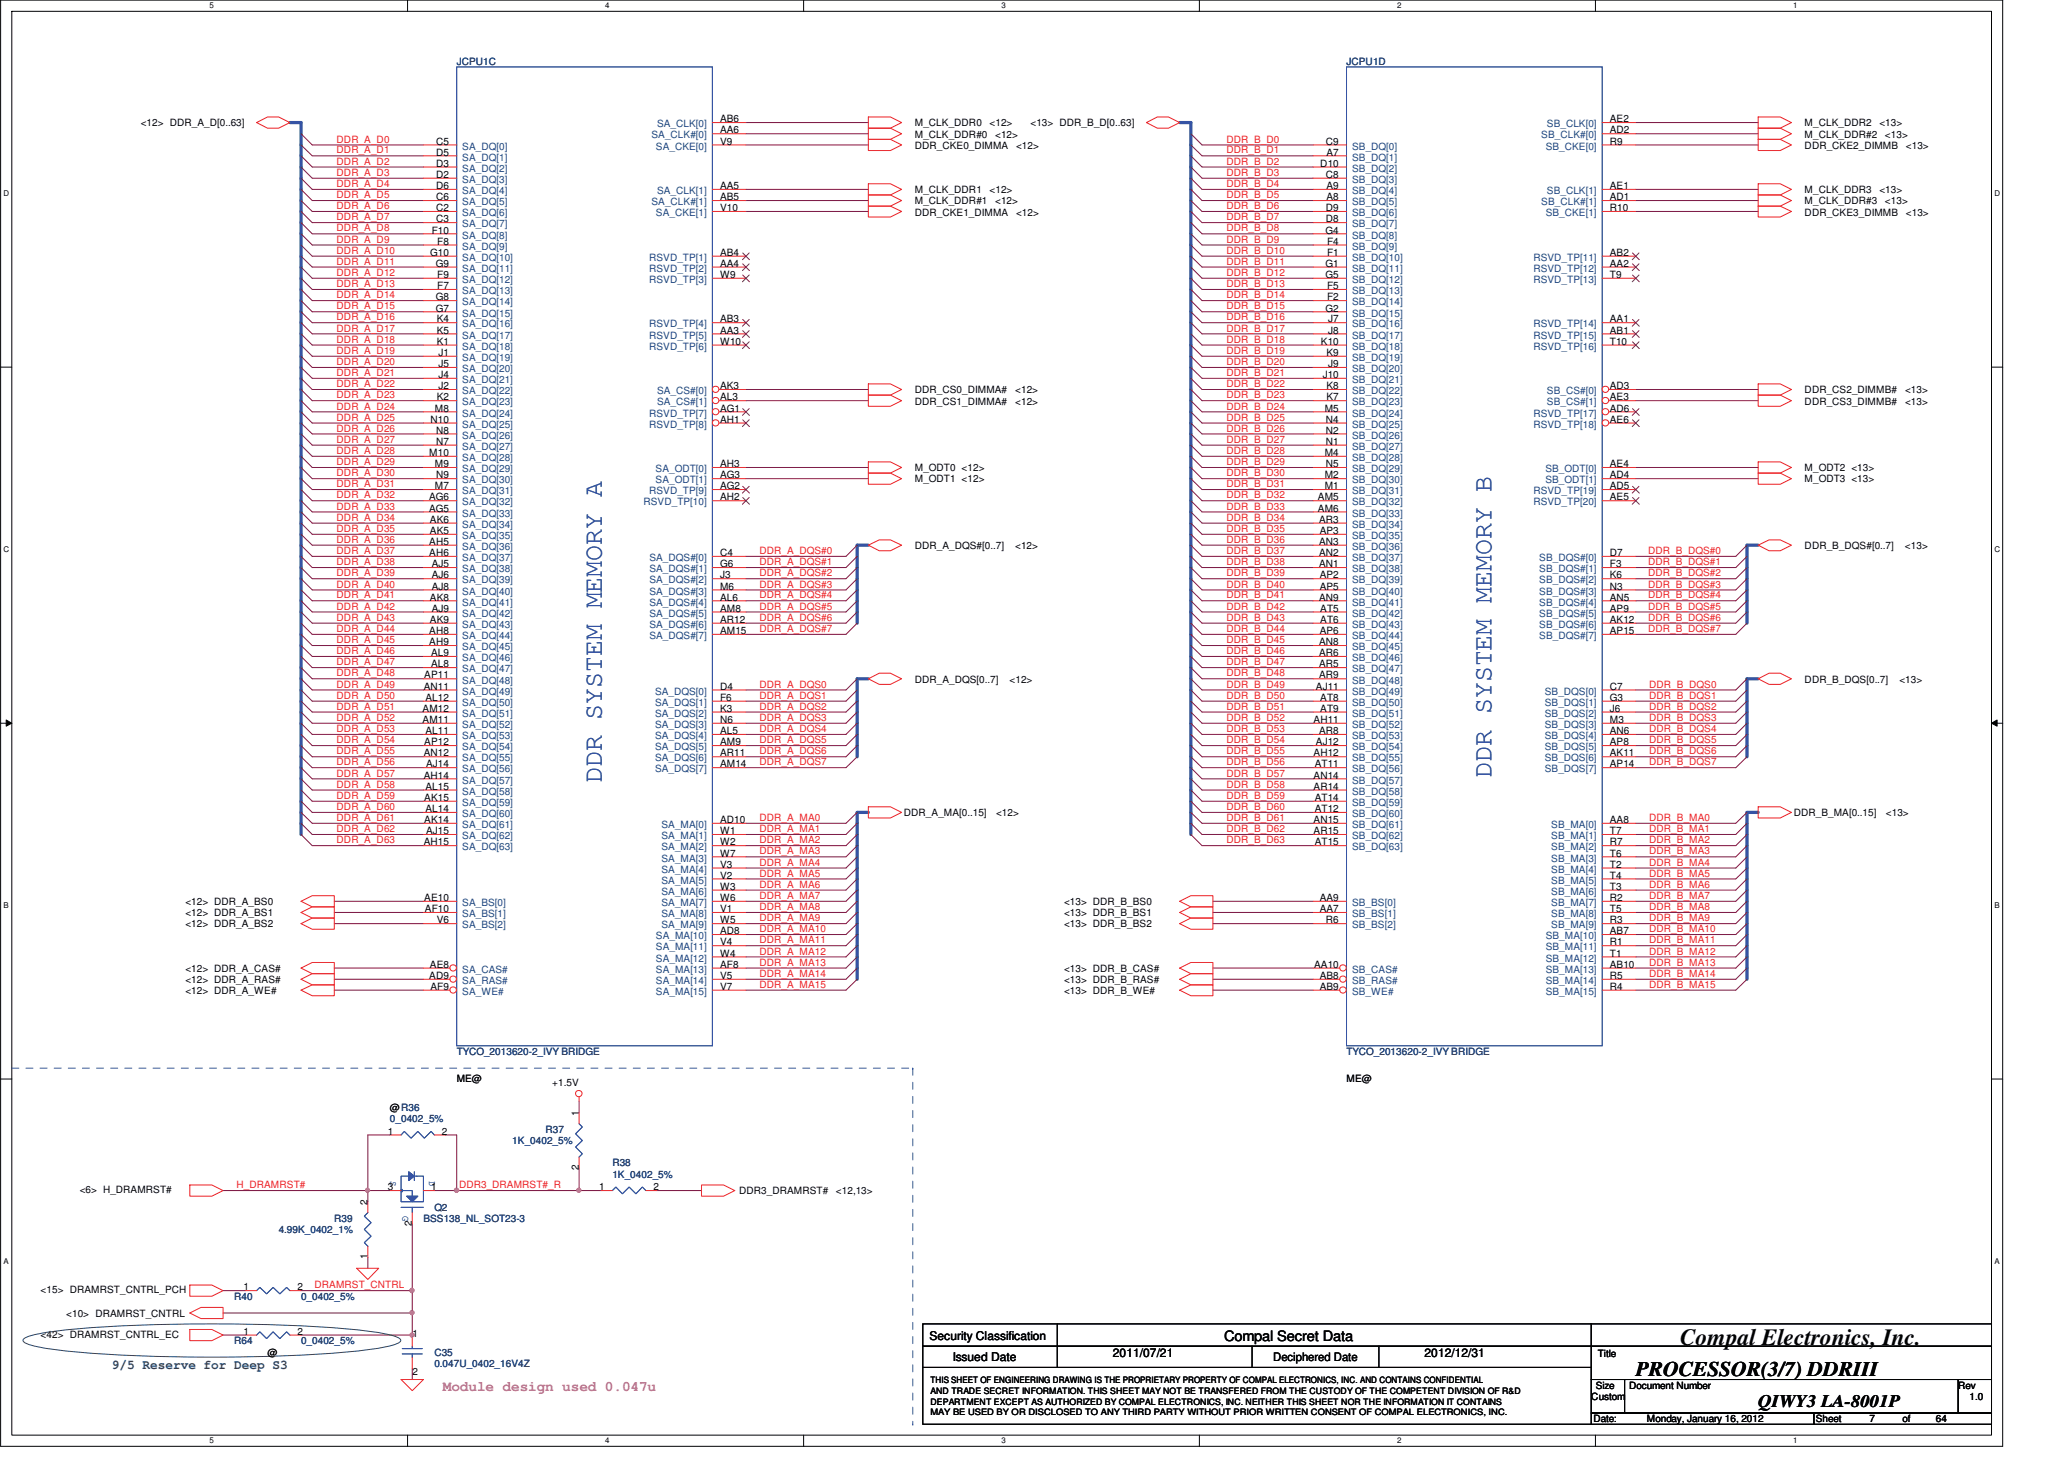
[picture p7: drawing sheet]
<svg xmlns="http://www.w3.org/2000/svg" width="297mm" height="210mm" viewBox="0 0 297 210" stroke-linecap="round" stroke-linejoin="round" font-family="sans-serif">
<defs><g id="words">
<g font-size="3.8" fill="#3553a4">
<text x="86.6" y="112.7" transform="rotate(-90 86.6 112.7)">DDR SYSTEM MEMORY A</text>
<text x="214.6" y="111.8" transform="rotate(-90 214.6 111.8)">DDR SYSTEM MEMORY B</text>
</g>
<text font-size="3.3" fill="#010202" x="241.7" y="193.5">Compal Electronics, Inc.</text>
<text font-size="3" fill="#010202" x="235.3" y="197.9">PROCESSOR(3/7) DDRIII</text>
<text font-size="2.5" fill="#010202" x="252.9" y="202.3">QIWY3 LA-8001P</text>
<text font-size="2.1" fill="#010202" x="176.1" y="192.8">Compal Secret Data</text>
<text font-size="2.1" fill="#ba54a0" x="63.7" y="200.1">Module design used 0.047u</text>
<text font-size="1.9" fill="#058040" x="16.1" y="196.8">9/5 Reserve for Deep S3</text>
<g font-size="1.7" fill="#010202">
<text x="133.7" y="192.7">Security Classification</text>
<text x="137.1" y="195.7">Issued Date</text>
<text x="160.1" y="195.2">2011/07/21</text>
<text x="183.1" y="195.8">Deciphered Date</text>
<text x="204.9" y="195.2">2012/12/31</text>
</g>
<g font-size="1.4" fill="#282972">
<text x="65.7" y="9.4">JCPU1C</text>
<text x="193.7" y="9.4">JCPU1D</text>
<text x="65.7" y="151.8">TYCO_2013620-2_IVY BRIDGE</text>
<text x="193.7" y="151.8">TYCO_2013620-2_IVY BRIDGE</text>
<text x="56.1" y="161.4">0_0402_5%</text>
<text x="73.7" y="164.6">1K_0402_5%</text>
<text x="78.5" y="163">R37</text>
<text x="88.1" y="167.8">R38</text>
<text x="88.1" y="169.4">1K_0402_5%</text>
<text x="40.1" y="177.4">4.99K_0402_1%</text>
<text x="48.1" y="175.8">R39</text>
<text x="60.9" y="175.8">BSS138_NL_SOT23-3</text>
<text x="62.5" y="174.2">Q2</text>
<text x="33.7" y="187">R40</text>
<text x="43.3" y="187">0_0402_5%</text>
<text x="33.7" y="193.4">R64</text>
<text x="43.3" y="193.4">0_0402_5%</text>
<text x="62.5" y="195">C35</text>
<text x="62.5" y="196.6">0.047U_0402_16V4Z</text>
</g>
<g font-size="1.4" fill="#010202">
<text x="103.6" y="17.6">AB6</text>
<text x="231.6" y="17.6">AE2</text>
<text x="20.2" y="18.2">&lt;12&gt; DDR_A_D[0..63]</text>
<text x="62.7" y="20.8">C5</text>
<text x="62.7" y="22.4">D5</text>
<text x="62.7" y="24">D3</text>
<text x="103.6" y="19.2">AA6</text>
<text x="103.6" y="20.8">V9</text>
<text x="131.6" y="18.2">M_CLK_DDR0</text>
<text x="131.6" y="19.8">M_CLK_DDR#0</text>
<text x="131.6" y="21.4">DDR_CKE0_DIMMA</text>
<text x="142.3" y="18.2">&lt;12&gt;</text>
<text x="143.1" y="19.8">&lt;12&gt;</text>
<text x="146.2" y="21.4">&lt;12&gt;</text>
<text x="148.2" y="18.2">&lt;13&gt; DDR_B_D[0..63]</text>
<text x="189.9" y="24">D10</text>
<text x="190.7" y="20.8">C9</text>
<text x="190.8" y="22.4">A7</text>
<text x="231.6" y="20.8">R9</text>
<text x="231.6" y="19.2">AD2</text>
<text x="259.6" y="18.2">M_CLK_DDR2</text>
<text x="259.6" y="19.8">M_CLK_DDR#2</text>
<text x="259.6" y="21.4">DDR_CKE2_DIMMB</text>
<text x="270.3" y="18.2">&lt;13&gt;</text>
<text x="271.1" y="19.8">&lt;13&gt;</text>
<text x="274.1" y="21.4">&lt;13&gt;</text>
<text x="62.7" y="25.6">D2</text>
<text x="62.7" y="27.2">D6</text>
<text x="62.7" y="28.8">C6</text>
<text x="103.6" y="27.2">AA5</text>
<text x="103.6" y="28.8">AB5</text>
<text x="131.6" y="27.8">M_CLK_DDR1</text>
<text x="131.6" y="29.4">M_CLK_DDR#1</text>
<text x="142.3" y="27.8">&lt;12&gt;</text>
<text x="143.1" y="29.4">&lt;12&gt;</text>
<text x="190.7" y="25.6">C8</text>
<text x="190.8" y="27.2">A9</text>
<text x="190.8" y="28.8">A8</text>
<text x="231.6" y="27.2">AE1</text>
<text x="231.6" y="28.8">AD1</text>
<text x="259.6" y="27.8">M_CLK_DDR3</text>
<text x="259.6" y="29.4">M_CLK_DDR#3</text>
<text x="270.3" y="27.8">&lt;13&gt;</text>
<text x="271.1" y="29.4">&lt;13&gt;</text>
<text x="62.1" y="33.6">F10</text>
<text x="62.7" y="30.4">C2</text>
<text x="62.7" y="32">C3</text>
<text x="62.9" y="35.2">F8</text>
<text x="103.6" y="30.4">V10</text>
<text x="131.6" y="31">DDR_CKE1_DIMMA</text>
<text x="146.2" y="31">&lt;12&gt;</text>
<text x="190.7" y="33.6">G4</text>
<text x="190.7" y="30.4">D9</text>
<text x="190.7" y="32">D8</text>
<text x="190.9" y="35.2">F4</text>
<text x="231.6" y="30.4">R10</text>
<text x="259.6" y="31">DDR_CKE3_DIMMB</text>
<text x="274.1" y="31">&lt;13&gt;</text>
<text x="61.9" y="36.8">G10</text>
<text x="62.7" y="38.4">G9</text>
<text x="62.9" y="40">F9</text>
<text x="62.9" y="41.6">F7</text>
<text x="103.6" y="36.8">AB4</text>
<text x="103.6" y="38.4">AA4</text>
<text x="103.6" y="40">W9</text>
<text x="190.7" y="38.4">G1</text>
<text x="190.7" y="40">G5</text>
<text x="190.9" y="36.8">F1</text>
<text x="190.9" y="41.6">F5</text>
<text x="231.6" y="36.8">AB2</text>
<text x="231.6" y="38.4">AA2</text>
<text x="231.6" y="40">T9</text>
<text x="62.7" y="43.2">G8</text>
<text x="62.7" y="44.8">G7</text>
<text x="62.8" y="46.4">K4</text>
<text x="62.8" y="48">K5</text>
<text x="103.6" y="46.4">AB3</text>
<text x="103.6" y="48">AA3</text>
<text x="190.7" y="44.8">G2</text>
<text x="190.9" y="43.2">F2</text>
<text x="191.1" y="46.4">J7</text>
<text x="191.1" y="48">J8</text>
<text x="231.6" y="46.4">AA1</text>
<text x="231.6" y="48">AB1</text>
<text x="62.8" y="49.6">K1</text>
<text x="63.1" y="51.2">J1</text>
<text x="63.1" y="52.8">J5</text>
<text x="103.6" y="49.6">W10</text>
<text x="190" y="49.6">K10</text>
<text x="190.8" y="51.2">K9</text>
<text x="191.1" y="52.8">J9</text>
<text x="231.6" y="49.6">T10</text>
<text x="62.6" y="59.2">M8</text>
<text x="62.8" y="57.6">K2</text>
<text x="63.1" y="54.4">J4</text>
<text x="63.1" y="56">J2</text>
<text x="103.6" y="56">AK3</text>
<text x="103.6" y="57.6">AL3</text>
<text x="103.6" y="59.2">AG1</text>
<text x="131.6" y="56.6">DDR_CS0_DIMMA#</text>
<text x="131.6" y="58.2">DDR_CS1_DIMMA#</text>
<text x="146" y="56.6">&lt;12&gt;</text>
<text x="146" y="58.2">&lt;12&gt;</text>
<text x="190.3" y="54.4">J10</text>
<text x="190.6" y="59.2">M5</text>
<text x="190.8" y="56">K8</text>
<text x="190.8" y="57.6">K7</text>
<text x="231.6" y="56">AD3</text>
<text x="231.6" y="57.6">AE3</text>
<text x="231.6" y="59.2">AD6</text>
<text x="259.6" y="58.2">DDR_CS3_DIMMB#</text>
<text x="259.6" y="56.6">DDR_CS2_DIMMB#</text>
<text x="274" y="58.2">&lt;13&gt;</text>
<text x="274" y="56.6">&lt;13&gt;</text>
<text x="61.8" y="65.6">M10</text>
<text x="61.9" y="60.8">N10</text>
<text x="62.7" y="62.4">N8</text>
<text x="62.7" y="64">N7</text>
<text x="103.6" y="60.8">AH1</text>
<text x="190.6" y="65.6">M4</text>
<text x="190.7" y="60.8">N4</text>
<text x="190.7" y="62.4">N2</text>
<text x="190.7" y="64">N1</text>
<text x="231.6" y="60.8">AE6</text>
<text x="61.7" y="72">AG6</text>
<text x="62.6" y="67.2">M9</text>
<text x="62.6" y="70.4">M7</text>
<text x="62.7" y="68.8">N9</text>
<text x="103.6" y="70.4">AG2</text>
<text x="103.6" y="67.2">AH3</text>
<text x="103.6" y="68.8">AG3</text>
<text x="103.6" y="72">AH2</text>
<text x="131.6" y="67.8">M_ODT0 &lt;12&gt;</text>
<text x="131.6" y="69.4">M_ODT1 &lt;12&gt;</text>
<text x="189.6" y="72">AM5</text>
<text x="190.6" y="68.8">M2</text>
<text x="190.6" y="70.4">M1</text>
<text x="190.7" y="67.2">N5</text>
<text x="231.6" y="67.2">AE4</text>
<text x="231.6" y="68.8">AD4</text>
<text x="231.6" y="70.4">AD5</text>
<text x="231.6" y="72">AE5</text>
<text x="259.6" y="69.4">M_ODT3 &lt;13&gt;</text>
<text x="259.6" y="67.8">M_ODT2 &lt;13&gt;</text>
<text x="61.7" y="73.6">AG5</text>
<text x="61.8" y="75.2">AK6</text>
<text x="61.8" y="76.8">AK5</text>
<text x="189.6" y="73.6">AM6</text>
<text x="189.8" y="75.2">AR3</text>
<text x="189.8" y="76.8">AP3</text>
<text x="61.8" y="78.4">AH5</text>
<text x="61.8" y="80">AH6</text>
<text x="62.1" y="81.6">AJ5</text>
<text x="62.1" y="83.2">AJ6</text>
<text x="103.6" y="80">C4</text>
<text x="103.6" y="81.6">G6</text>
<text x="103.6" y="83.2">J3</text>
<text x="131.6" y="79">DDR_A_DQS#[0..7]</text>
<text x="146" y="79">&lt;12&gt;</text>
<text x="189.8" y="78.4">AN3</text>
<text x="189.8" y="80">AN2</text>
<text x="189.8" y="81.6">AN1</text>
<text x="189.8" y="83.2">AP2</text>
<text x="231.6" y="80">D7</text>
<text x="231.6" y="81.6">F3</text>
<text x="231.6" y="83.2">K6</text>
<text x="259.6" y="79">DDR_B_DQS#[0..7]</text>
<text x="274" y="79">&lt;13&gt;</text>
<text x="61.8" y="86.4">AK8</text>
<text x="61.8" y="89.6">AK9</text>
<text x="62.1" y="84.8">AJ8</text>
<text x="62.1" y="88">AJ9</text>
<text x="103.6" y="84.8">M6</text>
<text x="103.6" y="86.4">AL6</text>
<text x="103.6" y="88">AM8</text>
<text x="103.6" y="89.6">AR12</text>
<text x="189.8" y="86.4">AN9</text>
<text x="189.8" y="84.8">AP5</text>
<text x="189.9" y="88">AT5</text>
<text x="189.9" y="89.6">AT6</text>
<text x="231.6" y="86.4">AN5</text>
<text x="231.6" y="88">AP9</text>
<text x="231.6" y="89.6">AK12</text>
<text x="231.6" y="84.8">N3</text>
<text x="61.8" y="91.2">AH8</text>
<text x="61.8" y="92.8">AH9</text>
<text x="62" y="94.4">AL9</text>
<text x="62" y="96">AL8</text>
<text x="103.6" y="91.2">AM15</text>
<text x="189.8" y="92.8">AN8</text>
<text x="189.8" y="94.4">AR6</text>
<text x="189.8" y="96">AR5</text>
<text x="189.8" y="91.2">AP6</text>
<text x="231.6" y="91.2">AP15</text>
<text x="61" y="99.2">AN11</text>
<text x="61" y="97.6">AP11</text>
<text x="61.2" y="100.8">AL12</text>
<text x="103.6" y="99.2">D4</text>
<text x="103.6" y="100.8">F6</text>
<text x="131.6" y="98.2">DDR_A_DQS[0..7]</text>
<text x="145.2" y="98.2">&lt;12&gt;</text>
<text x="189.3" y="99.2">AJ11</text>
<text x="189.8" y="97.6">AR9</text>
<text x="189.9" y="100.8">AT8</text>
<text x="231.6" y="99.2">C7</text>
<text x="231.6" y="100.8">G3</text>
<text x="259.6" y="98.2">DDR_B_DQS[0..7]</text>
<text x="273.2" y="98.2">&lt;13&gt;</text>
<text x="60.8" y="102.4">AM12</text>
<text x="60.8" y="104">AM11</text>
<text x="61" y="107.2">AP12</text>
<text x="61.2" y="105.6">AL11</text>
<text x="103.6" y="102.4">K3</text>
<text x="103.6" y="104">N6</text>
<text x="103.6" y="105.6">AL5</text>
<text x="103.6" y="107.2">AM9</text>
<text x="188.9" y="104">AH11</text>
<text x="189.3" y="107.2">AJ12</text>
<text x="189.8" y="105.6">AR8</text>
<text x="189.9" y="102.4">AT9</text>
<text x="231.6" y="105.6">AN6</text>
<text x="231.6" y="107.2">AP8</text>
<text x="231.6" y="102.4">J6</text>
<text x="231.6" y="104">M3</text>
<text x="61" y="108.8">AN12</text>
<text x="61" y="112">AH14</text>
<text x="61.2" y="113.6">AL15</text>
<text x="61.3" y="110.4">AJ14</text>
<text x="103.6" y="108.8">AR11</text>
<text x="103.6" y="110.4">AM14</text>
<text x="188.9" y="108.8">AH12</text>
<text x="188.9" y="112">AN14</text>
<text x="188.9" y="113.6">AR14</text>
<text x="189.1" y="110.4">AT11</text>
<text x="231.6" y="108.8">AK11</text>
<text x="231.6" y="110.4">AP14</text>
<text x="61" y="115.2">AK15</text>
<text x="61" y="118.4">AK14</text>
<text x="61.2" y="116.8">AL14</text>
<text x="61.3" y="120">AJ15</text>
<text x="103.6" y="118.4">AD10</text>
<text x="103.6" y="120">W1</text>
<text x="130" y="117.4">DDR_A_MA[0..15]</text>
<text x="143.3" y="117.4">&lt;12&gt;</text>
<text x="188.9" y="118.4">AN15</text>
<text x="188.9" y="120">AR15</text>
<text x="189.1" y="115.2">AT14</text>
<text x="189.1" y="116.8">AT12</text>
<text x="231.6" y="118.4">AA8</text>
<text x="231.6" y="120">T7</text>
<text x="258" y="117.4">DDR_B_MA[0..15]</text>
<text x="271.3" y="117.4">&lt;13&gt;</text>
<text x="61" y="121.6">AH15</text>
<text x="103.6" y="121.6">W2</text>
<text x="103.6" y="123.2">W7</text>
<text x="103.6" y="124.8">V3</text>
<text x="189.1" y="121.6">AT15</text>
<text x="231.6" y="121.6">R7</text>
<text x="231.6" y="123.2">T6</text>
<text x="231.6" y="124.8">T2</text>
<text x="26.7" y="130.2">&lt;12&gt; DDR_A_BS0</text>
<text x="26.7" y="131.8">&lt;12&gt; DDR_A_BS1</text>
<text x="61" y="129.6">AE10</text>
<text x="61.1" y="131.2">AF10</text>
<text x="103.6" y="126.4">V2</text>
<text x="103.6" y="128">W3</text>
<text x="103.6" y="129.6">W6</text>
<text x="103.6" y="131.2">V1</text>
<text x="153.1" y="130.2">&lt;13&gt; DDR_B_BS0</text>
<text x="153.1" y="131.8">&lt;13&gt; DDR_B_BS1</text>
<text x="189.8" y="129.6">AA9</text>
<text x="189.8" y="131.2">AA7</text>
<text x="231.6" y="126.4">T4</text>
<text x="231.6" y="128">T3</text>
<text x="231.6" y="129.6">R2</text>
<text x="231.6" y="131.2">T5</text>
<text x="26.7" y="133.4">&lt;12&gt; DDR_A_BS2</text>
<text x="62.8" y="132.8">V6</text>
<text x="103.6" y="132.8">W5</text>
<text x="103.6" y="134.4">AD8</text>
<text x="103.6" y="136">V4</text>
<text x="103.6" y="137.6">W4</text>
<text x="153.1" y="133.4">&lt;13&gt; DDR_B_BS2</text>
<text x="190.7" y="132.8">R6</text>
<text x="231.6" y="134.4">AB7</text>
<text x="231.6" y="136">R1</text>
<text x="231.6" y="137.6">T1</text>
<text x="231.6" y="132.8">R3</text>
<text x="26.7" y="143">&lt;12&gt; DDR_A_WE#</text>
<text x="26.7" y="141.4">&lt;12&gt; DDR_A_RAS#</text>
<text x="26.7" y="139.8">&lt;12&gt; DDR_A_CAS#</text>
<text x="61.8" y="140.8">AD9</text>
<text x="61.8" y="139.2">AE8</text>
<text x="61.9" y="142.4">AF9</text>
<text x="103.6" y="139.2">AF8</text>
<text x="103.6" y="140.8">V5</text>
<text x="103.6" y="142.4">V7</text>
<text x="153.1" y="143">&lt;13&gt; DDR_B_WE#</text>
<text x="153.1" y="141.4">&lt;13&gt; DDR_B_RAS#</text>
<text x="153.1" y="139.8">&lt;13&gt; DDR_B_CAS#</text>
<text x="189" y="139.2">AA10</text>
<text x="189.8" y="140.8">AB8</text>
<text x="189.8" y="142.4">AB9</text>
<text x="231.6" y="139.2">AB10</text>
<text x="231.6" y="140.8">R5</text>
<text x="231.6" y="142.4">R4</text>
<text x="65.7" y="155.6">ME@</text>
<text x="193.7" y="155.6">ME@</text>
<text x="56.1" y="159.8">@R36</text>
<text x="79.4" y="156.2">+1.5V</text>
<text x="83.3" y="160.5" transform="rotate(-90 83.3 160.5)">1</text>
<text x="55.8" y="163.2">1</text>
<text x="63.6" y="163.2">2</text>
<text x="11.5" y="171.6">&lt;6&gt; H_DRAMRST#</text>
<text x="52.9" y="173.3" transform="rotate(-90 52.9 173.3)">2</text>
<text x="55.8" y="171.2">3</text>
<text x="62" y="171.2">1</text>
<text x="83.3" y="168.3" transform="rotate(-90 83.3 168.3)">2</text>
<text x="86.2" y="171.2">1</text>
<text x="94" y="171.2">2</text>
<text x="106.3" y="171.8">DDR3_DRAMRST#</text>
<text x="120.2" y="171.8">&lt;12,13&gt;</text>
<text x="59.3" y="176.3" transform="rotate(-90 59.3 176.3)">2</text>
<text x="35" y="185.6">1</text>
<text x="42.8" y="185.6">2</text>
<text x="52.9" y="181.1" transform="rotate(-90 52.9 181.1)">1</text>
<text x="5.8" y="186">&lt;15&gt; DRAMRST_CNTRL_PCH</text>
<text x="9.5" y="189.4">&lt;10&gt; DRAMRST_CNTRL</text>
<text x="35" y="192">1</text>
<text x="42.8" y="192">2</text>
<text x="5.8" y="192.4">&lt;42&gt; DRAMRST_CNTRL_EC</text>
<text x="38.5" y="195">@</text>
<text x="59.3" y="192.2">1</text>
<text x="59.3" y="197.7">2</text>
<text x="229.8" y="195.1">Title</text>
<text x="228.9" y="201.4">Custom</text>
<text x="229.5" y="199.8">Size</text>
<text x="234.3" y="199.8">Document Number</text>
<text x="281.7" y="199.8">Rev</text>
<text x="283.3" y="201.4">1.0</text>
<text x="229.2" y="204.6">Date:</text>
<text x="236.9" y="204.6">Monday, January 16, 2012</text>
<text x="261.2" y="204.6">Sheet</text>
<text x="268.9" y="204.6">7</text>
<text x="273.7" y="204.6">of</text>
<text x="278.5" y="204.6">64</text>
</g>
<g font-size="1.4" fill="#ed2024">
<text x="48.4" y="23.7">DDR_A_D2</text>
<text x="48.4" y="22.1">DDR_A_D1</text>
<text x="48.4" y="20.5">DDR_A_D0</text>
<text x="176.4" y="20.5">DDR_B_D0</text>
<text x="176.4" y="23.7">DDR_B_D2</text>
<text x="176.4" y="22.1">DDR_B_D1</text>
<text x="48.4" y="25.3">DDR_A_D3</text>
<text x="48.4" y="26.9">DDR_A_D4</text>
<text x="48.4" y="28.5">DDR_A_D5</text>
<text x="176.4" y="26.9">DDR_B_D4</text>
<text x="176.4" y="25.3">DDR_B_D3</text>
<text x="176.4" y="28.5">DDR_B_D5</text>
<text x="48.4" y="33.3">DDR_A_D8</text>
<text x="48.4" y="31.7">DDR_A_D7</text>
<text x="48.4" y="30.1">DDR_A_D6</text>
<text x="48.4" y="34.9">DDR_A_D9</text>
<text x="176.4" y="31.7">DDR_B_D7</text>
<text x="176.4" y="33.3">DDR_B_D8</text>
<text x="176.4" y="34.9">DDR_B_D9</text>
<text x="176.4" y="30.1">DDR_B_D6</text>
<text x="48.4" y="41.3">DDR_A_D13</text>
<text x="48.4" y="39.7">DDR_A_D12</text>
<text x="48.4" y="36.5">DDR_A_D10</text>
<text x="48.4" y="38.1">DDR_A_D11</text>
<text x="176.4" y="41.3">DDR_B_D13</text>
<text x="176.4" y="36.5">DDR_B_D10</text>
<text x="176.4" y="38.1">DDR_B_D11</text>
<text x="176.4" y="39.7">DDR_B_D12</text>
<text x="48.4" y="42.9">DDR_A_D14</text>
<text x="48.4" y="44.5">DDR_A_D15</text>
<text x="48.4" y="46.1">DDR_A_D16</text>
<text x="48.4" y="47.7">DDR_A_D17</text>
<text x="176.4" y="42.9">DDR_B_D14</text>
<text x="176.4" y="44.5">DDR_B_D15</text>
<text x="176.4" y="47.7">DDR_B_D17</text>
<text x="176.4" y="46.1">DDR_B_D16</text>
<text x="48.4" y="50.9">DDR_A_D19</text>
<text x="48.4" y="52.5">DDR_A_D20</text>
<text x="48.4" y="49.3">DDR_A_D18</text>
<text x="176.4" y="50.9">DDR_B_D19</text>
<text x="176.4" y="49.3">DDR_B_D18</text>
<text x="176.4" y="52.5">DDR_B_D20</text>
<text x="48.4" y="58.9">DDR_A_D24</text>
<text x="48.4" y="54.1">DDR_A_D21</text>
<text x="48.4" y="55.7">DDR_A_D22</text>
<text x="48.4" y="57.3">DDR_A_D23</text>
<text x="176.4" y="58.9">DDR_B_D24</text>
<text x="176.4" y="54.1">DDR_B_D21</text>
<text x="176.4" y="57.3">DDR_B_D23</text>
<text x="176.4" y="55.7">DDR_B_D22</text>
<text x="48.4" y="60.5">DDR_A_D25</text>
<text x="48.4" y="62.1">DDR_A_D26</text>
<text x="48.4" y="63.7">DDR_A_D27</text>
<text x="48.4" y="65.3">DDR_A_D28</text>
<text x="176.4" y="62.1">DDR_B_D26</text>
<text x="176.4" y="63.7">DDR_B_D27</text>
<text x="176.4" y="60.5">DDR_B_D25</text>
<text x="176.4" y="65.3">DDR_B_D28</text>
<text x="48.4" y="71.7">DDR_A_D32</text>
<text x="48.4" y="70.1">DDR_A_D31</text>
<text x="48.4" y="68.5">DDR_A_D30</text>
<text x="48.4" y="66.9">DDR_A_D29</text>
<text x="176.4" y="66.9">DDR_B_D29</text>
<text x="176.4" y="68.5">DDR_B_D30</text>
<text x="176.4" y="70.1">DDR_B_D31</text>
<text x="176.4" y="71.7">DDR_B_D32</text>
<text x="48.4" y="74.9">DDR_A_D34</text>
<text x="48.4" y="76.5">DDR_A_D35</text>
<text x="48.4" y="73.3">DDR_A_D33</text>
<text x="176.4" y="73.3">DDR_B_D33</text>
<text x="176.4" y="74.9">DDR_B_D34</text>
<text x="176.4" y="76.5">DDR_B_D35</text>
<text x="48.4" y="82.9">DDR_A_D39</text>
<text x="48.4" y="81.3">DDR_A_D38</text>
<text x="48.4" y="78.1">DDR_A_D36</text>
<text x="48.4" y="79.7">DDR_A_D37</text>
<text x="109.2" y="79.7">DDR_A_DQS#0</text>
<text x="109.2" y="82.9">DDR_A_DQS#2</text>
<text x="109.2" y="81.3">DDR_A_DQS#1</text>
<text x="176.4" y="79.7">DDR_B_D37</text>
<text x="176.4" y="78.1">DDR_B_D36</text>
<text x="176.4" y="82.9">DDR_B_D39</text>
<text x="176.4" y="81.3">DDR_B_D38</text>
<text x="237.1" y="81.3">DDR_B_DQS#1</text>
<text x="237.1" y="79.7">DDR_B_DQS#0</text>
<text x="237.1" y="82.9">DDR_B_DQS#2</text>
<text x="48.4" y="87.7">DDR_A_D42</text>
<text x="48.4" y="89.3">DDR_A_D43</text>
<text x="48.4" y="86.1">DDR_A_D41</text>
<text x="48.4" y="84.5">DDR_A_D40</text>
<text x="109.2" y="87.7">DDR_A_DQS#5</text>
<text x="109.2" y="84.5">DDR_A_DQS#3</text>
<text x="109.2" y="86.1">DDR_A_DQS#4</text>
<text x="109.2" y="89.3">DDR_A_DQS#6</text>
<text x="176.4" y="87.7">DDR_B_D42</text>
<text x="176.4" y="89.3">DDR_B_D43</text>
<text x="176.4" y="84.5">DDR_B_D40</text>
<text x="176.4" y="86.1">DDR_B_D41</text>
<text x="237.1" y="87.7">DDR_B_DQS#5</text>
<text x="237.1" y="86.1">DDR_B_DQS#4</text>
<text x="237.1" y="84.5">DDR_B_DQS#3</text>
<text x="237.1" y="89.3">DDR_B_DQS#6</text>
<text x="48.4" y="95.7">DDR_A_D47</text>
<text x="48.4" y="94.1">DDR_A_D46</text>
<text x="48.4" y="90.9">DDR_A_D44</text>
<text x="48.4" y="92.5">DDR_A_D45</text>
<text x="109.2" y="90.9">DDR_A_DQS#7</text>
<text x="176.4" y="90.9">DDR_B_D44</text>
<text x="176.4" y="94.1">DDR_B_D46</text>
<text x="176.4" y="95.7">DDR_B_D47</text>
<text x="176.4" y="92.5">DDR_B_D45</text>
<text x="237.1" y="90.9">DDR_B_DQS#7</text>
<text x="48.4" y="97.3">DDR_A_D48</text>
<text x="48.4" y="100.5">DDR_A_D50</text>
<text x="48.4" y="98.9">DDR_A_D49</text>
<text x="109.2" y="98.9">DDR_A_DQS0</text>
<text x="109.2" y="100.5">DDR_A_DQS1</text>
<text x="176.4" y="98.9">DDR_B_D49</text>
<text x="176.4" y="97.3">DDR_B_D48</text>
<text x="176.4" y="100.5">DDR_B_D50</text>
<text x="237.2" y="98.9">DDR_B_DQS0</text>
<text x="237.2" y="100.5">DDR_B_DQS1</text>
<text x="48.4" y="106.9">DDR_A_D54</text>
<text x="48.4" y="102.1">DDR_A_D51</text>
<text x="48.4" y="103.7">DDR_A_D52</text>
<text x="48.4" y="105.3">DDR_A_D53</text>
<text x="109.2" y="102.1">DDR_A_DQS2</text>
<text x="109.2" y="106.9">DDR_A_DQS5</text>
<text x="109.2" y="105.3">DDR_A_DQS4</text>
<text x="109.2" y="103.7">DDR_A_DQS3</text>
<text x="176.4" y="105.3">DDR_B_D53</text>
<text x="176.4" y="103.7">DDR_B_D52</text>
<text x="176.4" y="102.1">DDR_B_D51</text>
<text x="176.4" y="106.9">DDR_B_D54</text>
<text x="237.2" y="106.9">DDR_B_DQS5</text>
<text x="237.2" y="105.3">DDR_B_DQS4</text>
<text x="237.2" y="103.7">DDR_B_DQS3</text>
<text x="237.2" y="102.1">DDR_B_DQS2</text>
<text x="48.4" y="113.3">DDR_A_D58</text>
<text x="48.4" y="111.7">DDR_A_D57</text>
<text x="48.4" y="110.1">DDR_A_D56</text>
<text x="48.4" y="108.5">DDR_A_D55</text>
<text x="109.2" y="108.5">DDR_A_DQS6</text>
<text x="109.2" y="110.1">DDR_A_DQS7</text>
<text x="176.4" y="108.5">DDR_B_D55</text>
<text x="176.4" y="111.7">DDR_B_D57</text>
<text x="176.4" y="110.1">DDR_B_D56</text>
<text x="176.4" y="113.3">DDR_B_D58</text>
<text x="237.2" y="110.1">DDR_B_DQS7</text>
<text x="237.2" y="108.5">DDR_B_DQS6</text>
<text x="48.4" y="119.7">DDR_A_D62</text>
<text x="48.4" y="114.9">DDR_A_D59</text>
<text x="48.4" y="118.1">DDR_A_D61</text>
<text x="48.4" y="116.5">DDR_A_D60</text>
<text x="109.2" y="118.1">DDR_A_MA0</text>
<text x="109.2" y="119.7">DDR_A_MA1</text>
<text x="176.4" y="114.9">DDR_B_D59</text>
<text x="176.4" y="116.5">DDR_B_D60</text>
<text x="176.4" y="119.7">DDR_B_D62</text>
<text x="176.4" y="118.1">DDR_B_D61</text>
<text x="237.2" y="118.1">DDR_B_MA0</text>
<text x="237.2" y="119.7">DDR_B_MA1</text>
<text x="48.4" y="121.3">DDR_A_D63</text>
<text x="109.2" y="124.5">DDR_A_MA4</text>
<text x="109.2" y="121.3">DDR_A_MA2</text>
<text x="109.2" y="122.9">DDR_A_MA3</text>
<text x="176.4" y="121.3">DDR_B_D63</text>
<text x="237.2" y="121.3">DDR_B_MA2</text>
<text x="237.2" y="124.5">DDR_B_MA4</text>
<text x="237.2" y="122.9">DDR_B_MA3</text>
<text x="109.2" y="126.1">DDR_A_MA5</text>
<text x="109.2" y="129.3">DDR_A_MA7</text>
<text x="109.2" y="127.7">DDR_A_MA6</text>
<text x="109.2" y="130.9">DDR_A_MA8</text>
<text x="237.2" y="129.3">DDR_B_MA7</text>
<text x="237.2" y="126.1">DDR_B_MA5</text>
<text x="237.2" y="127.7">DDR_B_MA6</text>
<text x="237.2" y="130.9">DDR_B_MA8</text>
<text x="109.2" y="132.5">DDR_A_MA9</text>
<text x="109.2" y="137.3">DDR_A_MA12</text>
<text x="109.2" y="135.7">DDR_A_MA11</text>
<text x="109.2" y="134.1">DDR_A_MA10</text>
<text x="237.2" y="132.5">DDR_B_MA9</text>
<text x="237.2" y="135.7">DDR_B_MA11</text>
<text x="237.2" y="134.1">DDR_B_MA10</text>
<text x="237.2" y="137.3">DDR_B_MA12</text>
<text x="109.2" y="142.1">DDR_A_MA15</text>
<text x="109.2" y="140.5">DDR_A_MA14</text>
<text x="109.2" y="138.9">DDR_A_MA13</text>
<text x="237.2" y="142.1">DDR_B_MA15</text>
<text x="237.2" y="138.9">DDR_B_MA13</text>
<text x="237.2" y="140.5">DDR_B_MA14</text>
<text x="34" y="170.9">H_DRAMRST#</text>
<text x="66" y="170.9">DDR3_DRAMRST#_R</text>
<text x="45.2" y="185.3">DRAMRST_CNTRL</text>
</g>
<g font-size="1.4" fill="#1b437d">
<text x="66.5" y="21.5">SA_DQ[0]</text>
<text x="66.5" y="23.1">SA_DQ[1]</text>
<text x="93.7" y="19.9">SA_CLK#[0]</text>
<text x="94.3" y="21.5">SA_CKE[0]</text>
<text x="94.5" y="18.3">SA_CLK[0]</text>
<text x="194.5" y="21.5">SB_DQ[0]</text>
<text x="194.5" y="23.1">SB_DQ[1]</text>
<text x="221.7" y="19.9">SB_CLK#[0]</text>
<text x="222.3" y="21.5">SB_CKE[0]</text>
<text x="222.5" y="18.3">SB_CLK[0]</text>
<text x="66.5" y="24.7">SA_DQ[2]</text>
<text x="66.5" y="26.3">SA_DQ[3]</text>
<text x="66.5" y="27.9">SA_DQ[4]</text>
<text x="66.5" y="29.5">SA_DQ[5]</text>
<text x="93.7" y="29.5">SA_CLK#[1]</text>
<text x="94.5" y="27.9">SA_CLK[1]</text>
<text x="194.5" y="24.7">SB_DQ[2]</text>
<text x="194.5" y="26.3">SB_DQ[3]</text>
<text x="194.5" y="27.9">SB_DQ[4]</text>
<text x="194.5" y="29.5">SB_DQ[5]</text>
<text x="221.7" y="29.5">SB_CLK#[1]</text>
<text x="222.5" y="27.9">SB_CLK[1]</text>
<text x="66.5" y="31.1">SA_DQ[6]</text>
<text x="66.5" y="32.7">SA_DQ[7]</text>
<text x="66.5" y="34.3">SA_DQ[8]</text>
<text x="66.5" y="35.9">SA_DQ[9]</text>
<text x="94.3" y="31.1">SA_CKE[1]</text>
<text x="194.5" y="31.1">SB_DQ[6]</text>
<text x="194.5" y="32.7">SB_DQ[7]</text>
<text x="194.5" y="34.3">SB_DQ[8]</text>
<text x="194.5" y="35.9">SB_DQ[9]</text>
<text x="222.3" y="31.1">SB_CKE[1]</text>
<text x="66.5" y="37.5">SA_DQ[10]</text>
<text x="66.5" y="39.1">SA_DQ[11]</text>
<text x="66.5" y="40.7">SA_DQ[12]</text>
<text x="93.4" y="37.5">RSVD_TP[1]</text>
<text x="93.4" y="39.1">RSVD_TP[2]</text>
<text x="93.4" y="40.7">RSVD_TP[3]</text>
<text x="194.5" y="37.5">SB_DQ[10]</text>
<text x="194.5" y="39.1">SB_DQ[11]</text>
<text x="194.5" y="40.7">SB_DQ[12]</text>
<text x="220.6" y="37.5">RSVD_TP[11]</text>
<text x="220.6" y="39.1">RSVD_TP[12]</text>
<text x="220.6" y="40.7">RSVD_TP[13]</text>
<text x="66.5" y="42.3">SA_DQ[13]</text>
<text x="66.5" y="43.9">SA_DQ[14]</text>
<text x="66.5" y="45.5">SA_DQ[15]</text>
<text x="66.5" y="47.1">SA_DQ[16]</text>
<text x="93.4" y="47.1">RSVD_TP[4]</text>
<text x="194.5" y="42.3">SB_DQ[13]</text>
<text x="194.5" y="43.9">SB_DQ[14]</text>
<text x="194.5" y="45.5">SB_DQ[15]</text>
<text x="194.5" y="47.1">SB_DQ[16]</text>
<text x="220.6" y="47.1">RSVD_TP[14]</text>
<text x="66.5" y="48.7">SA_DQ[17]</text>
<text x="66.5" y="50.3">SA_DQ[18]</text>
<text x="66.5" y="51.9">SA_DQ[19]</text>
<text x="66.5" y="53.5">SA_DQ[20]</text>
<text x="93.4" y="48.7">RSVD_TP[5]</text>
<text x="93.4" y="50.3">RSVD_TP[6]</text>
<text x="194.5" y="48.7">SB_DQ[17]</text>
<text x="194.5" y="50.3">SB_DQ[18]</text>
<text x="194.5" y="51.9">SB_DQ[19]</text>
<text x="194.5" y="53.5">SB_DQ[20]</text>
<text x="220.6" y="48.7">RSVD_TP[15]</text>
<text x="220.6" y="50.3">RSVD_TP[16]</text>
<text x="66.5" y="55.1">SA_DQ[21]</text>
<text x="66.5" y="56.7">SA_DQ[22]</text>
<text x="66.5" y="58.3">SA_DQ[23]</text>
<text x="66.5" y="59.9">SA_DQ[24]</text>
<text x="93.4" y="59.9">RSVD_TP[7]</text>
<text x="94.5" y="56.7">SA_CS#[0]</text>
<text x="94.5" y="58.3">SA_CS#[1]</text>
<text x="194.5" y="55.1">SB_DQ[21]</text>
<text x="194.5" y="56.7">SB_DQ[22]</text>
<text x="194.5" y="58.3">SB_DQ[23]</text>
<text x="194.5" y="59.9">SB_DQ[24]</text>
<text x="220.6" y="59.9">RSVD_TP[17]</text>
<text x="222.5" y="56.7">SB_CS#[0]</text>
<text x="222.5" y="58.3">SB_CS#[1]</text>
<text x="66.5" y="61.5">SA_DQ[25]</text>
<text x="66.5" y="63.1">SA_DQ[26]</text>
<text x="66.5" y="64.7">SA_DQ[27]</text>
<text x="93.4" y="61.5">RSVD_TP[8]</text>
<text x="194.5" y="61.5">SB_DQ[25]</text>
<text x="194.5" y="63.1">SB_DQ[26]</text>
<text x="194.5" y="64.7">SB_DQ[27]</text>
<text x="220.6" y="61.5">RSVD_TP[18]</text>
<text x="66.5" y="66.3">SA_DQ[28]</text>
<text x="66.5" y="67.9">SA_DQ[29]</text>
<text x="66.5" y="69.5">SA_DQ[30]</text>
<text x="66.5" y="71.1">SA_DQ[31]</text>
<text x="93.4" y="71.1">RSVD_TP[9]</text>
<text x="94.3" y="67.9">SA_ODT[0]</text>
<text x="94.3" y="69.5">SA_ODT[1]</text>
<text x="194.5" y="66.3">SB_DQ[28]</text>
<text x="194.5" y="67.9">SB_DQ[29]</text>
<text x="194.5" y="69.5">SB_DQ[30]</text>
<text x="194.5" y="71.1">SB_DQ[31]</text>
<text x="220.6" y="71.1">RSVD_TP[19]</text>
<text x="222.3" y="67.9">SB_ODT[0]</text>
<text x="222.3" y="69.5">SB_ODT[1]</text>
<text x="66.5" y="72.7">SA_DQ[32]</text>
<text x="66.5" y="74.3">SA_DQ[33]</text>
<text x="66.5" y="75.9">SA_DQ[34]</text>
<text x="66.5" y="77.5">SA_DQ[35]</text>
<text x="92.6" y="72.7">RSVD_TP[10]</text>
<text x="194.5" y="72.7">SB_DQ[32]</text>
<text x="194.5" y="74.3">SB_DQ[33]</text>
<text x="194.5" y="75.9">SB_DQ[34]</text>
<text x="194.5" y="77.5">SB_DQ[35]</text>
<text x="220.6" y="72.7">RSVD_TP[20]</text>
<text x="66.5" y="79.1">SA_DQ[36]</text>
<text x="66.5" y="80.7">SA_DQ[37]</text>
<text x="66.5" y="82.3">SA_DQ[38]</text>
<text x="66.5" y="83.9">SA_DQ[39]</text>
<text x="93.4" y="80.7">SA_DQS#[0]</text>
<text x="93.4" y="82.3">SA_DQS#[1]</text>
<text x="93.4" y="83.9">SA_DQS#[2]</text>
<text x="194.5" y="79.1">SB_DQ[36]</text>
<text x="194.5" y="80.7">SB_DQ[37]</text>
<text x="194.5" y="82.3">SB_DQ[38]</text>
<text x="194.5" y="83.9">SB_DQ[39]</text>
<text x="221.4" y="80.7">SB_DQS#[0]</text>
<text x="221.4" y="82.3">SB_DQS#[1]</text>
<text x="221.4" y="83.9">SB_DQS#[2]</text>
<text x="66.5" y="85.5">SA_DQ[40]</text>
<text x="66.5" y="87.1">SA_DQ[41]</text>
<text x="66.5" y="88.7">SA_DQ[42]</text>
<text x="93.4" y="85.5">SA_DQS#[3]</text>
<text x="93.4" y="87.1">SA_DQS#[4]</text>
<text x="93.4" y="88.7">SA_DQS#[5]</text>
<text x="194.5" y="85.5">SB_DQ[40]</text>
<text x="194.5" y="87.1">SB_DQ[41]</text>
<text x="194.5" y="88.7">SB_DQ[42]</text>
<text x="221.4" y="87.1">SB_DQS#[4]</text>
<text x="221.4" y="88.7">SB_DQS#[5]</text>
<text x="221.4" y="85.5">SB_DQS#[3]</text>
<text x="66.5" y="90.3">SA_DQ[43]</text>
<text x="66.5" y="91.9">SA_DQ[44]</text>
<text x="66.5" y="93.5">SA_DQ[45]</text>
<text x="66.5" y="95.1">SA_DQ[46]</text>
<text x="93.4" y="90.3">SA_DQS#[6]</text>
<text x="93.4" y="91.9">SA_DQS#[7]</text>
<text x="194.5" y="90.3">SB_DQ[43]</text>
<text x="194.5" y="91.9">SB_DQ[44]</text>
<text x="194.5" y="93.5">SB_DQ[45]</text>
<text x="194.5" y="95.1">SB_DQ[46]</text>
<text x="221.4" y="90.3">SB_DQS#[6]</text>
<text x="221.4" y="91.9">SB_DQS#[7]</text>
<text x="66.5" y="96.7">SA_DQ[47]</text>
<text x="66.5" y="98.3">SA_DQ[48]</text>
<text x="66.5" y="99.9">SA_DQ[49]</text>
<text x="66.5" y="101.5">SA_DQ[50]</text>
<text x="94.2" y="99.9">SA_DQS[0]</text>
<text x="94.2" y="101.5">SA_DQS[1]</text>
<text x="194.5" y="96.7">SB_DQ[47]</text>
<text x="194.5" y="98.3">SB_DQ[48]</text>
<text x="194.5" y="99.9">SB_DQ[49]</text>
<text x="194.5" y="101.5">SB_DQ[50]</text>
<text x="222.2" y="99.9">SB_DQS[0]</text>
<text x="222.2" y="101.5">SB_DQS[1]</text>
<text x="66.5" y="103.1">SA_DQ[51]</text>
<text x="66.5" y="104.7">SA_DQ[52]</text>
<text x="66.5" y="106.3">SA_DQ[53]</text>
<text x="66.5" y="107.9">SA_DQ[54]</text>
<text x="94.2" y="103.1">SA_DQS[2]</text>
<text x="94.2" y="104.7">SA_DQS[3]</text>
<text x="94.2" y="106.3">SA_DQS[4]</text>
<text x="94.2" y="107.9">SA_DQS[5]</text>
<text x="194.5" y="103.1">SB_DQ[51]</text>
<text x="194.5" y="104.7">SB_DQ[52]</text>
<text x="194.5" y="106.3">SB_DQ[53]</text>
<text x="194.5" y="107.9">SB_DQ[54]</text>
<text x="222.2" y="106.3">SB_DQS[4]</text>
<text x="222.2" y="107.9">SB_DQS[5]</text>
<text x="222.2" y="103.1">SB_DQS[2]</text>
<text x="222.2" y="104.7">SB_DQS[3]</text>
<text x="66.5" y="109.5">SA_DQ[55]</text>
<text x="66.5" y="111.1">SA_DQ[56]</text>
<text x="66.5" y="112.7">SA_DQ[57]</text>
<text x="94.2" y="109.5">SA_DQS[6]</text>
<text x="94.2" y="111.1">SA_DQS[7]</text>
<text x="194.5" y="109.5">SB_DQ[55]</text>
<text x="194.5" y="111.1">SB_DQ[56]</text>
<text x="194.5" y="112.7">SB_DQ[57]</text>
<text x="222.2" y="109.5">SB_DQS[6]</text>
<text x="222.2" y="111.1">SB_DQS[7]</text>
<text x="66.5" y="114.3">SA_DQ[58]</text>
<text x="66.5" y="115.9">SA_DQ[59]</text>
<text x="66.5" y="117.5">SA_DQ[60]</text>
<text x="66.5" y="119.1">SA_DQ[61]</text>
<text x="95.2" y="119.1">SA_MA[0]</text>
<text x="194.5" y="114.3">SB_DQ[58]</text>
<text x="194.5" y="115.9">SB_DQ[59]</text>
<text x="194.5" y="117.5">SB_DQ[60]</text>
<text x="194.5" y="119.1">SB_DQ[61]</text>
<text x="223.1" y="119.1">SB_MA[0]</text>
<text x="66.5" y="120.7">SA_DQ[62]</text>
<text x="66.5" y="122.3">SA_DQ[63]</text>
<text x="95.2" y="120.7">SA_MA[1]</text>
<text x="95.2" y="122.3">SA_MA[2]</text>
<text x="95.2" y="123.9">SA_MA[3]</text>
<text x="95.2" y="125.5">SA_MA[4]</text>
<text x="194.5" y="120.7">SB_DQ[62]</text>
<text x="194.5" y="122.3">SB_DQ[63]</text>
<text x="223.1" y="120.7">SB_MA[1]</text>
<text x="223.1" y="122.3">SB_MA[2]</text>
<text x="223.1" y="123.9">SB_MA[3]</text>
<text x="223.1" y="125.5">SB_MA[4]</text>
<text x="66.5" y="130.3">SA_BS[0]</text>
<text x="66.5" y="131.9">SA_BS[1]</text>
<text x="95.2" y="127.1">SA_MA[5]</text>
<text x="95.2" y="128.7">SA_MA[6]</text>
<text x="95.2" y="130.3">SA_MA[7]</text>
<text x="95.2" y="131.9">SA_MA[8]</text>
<text x="194.5" y="130.3">SB_BS[0]</text>
<text x="194.5" y="131.9">SB_BS[1]</text>
<text x="223.1" y="127.1">SB_MA[5]</text>
<text x="223.1" y="128.7">SB_MA[6]</text>
<text x="223.1" y="130.3">SB_MA[7]</text>
<text x="223.1" y="131.9">SB_MA[8]</text>
<text x="66.5" y="133.5">SA_BS[2]</text>
<text x="94.3" y="135.1">SA_MA[10]</text>
<text x="94.3" y="136.7">SA_MA[11]</text>
<text x="95.2" y="133.5">SA_MA[9]</text>
<text x="194.5" y="133.5">SB_BS[2]</text>
<text x="222.3" y="135.1">SB_MA[10]</text>
<text x="222.3" y="136.7">SB_MA[11]</text>
<text x="223.1" y="133.5">SB_MA[9]</text>
<text x="66.5" y="139.9">SA_CAS#</text>
<text x="66.5" y="141.5">SA_RAS#</text>
<text x="66.5" y="143.1">SA_WE#</text>
<text x="94.3" y="138.3">SA_MA[12]</text>
<text x="94.3" y="139.9">SA_MA[13]</text>
<text x="94.3" y="141.5">SA_MA[14]</text>
<text x="94.3" y="143.1">SA_MA[15]</text>
<text x="194.5" y="139.9">SB_CAS#</text>
<text x="194.5" y="141.5">SB_RAS#</text>
<text x="194.5" y="143.1">SB_WE#</text>
<text x="222.3" y="138.3">SB_MA[12]</text>
<text x="222.3" y="139.9">SB_MA[13]</text>
<text x="222.3" y="141.5">SB_MA[14]</text>
<text x="222.3" y="143.1">SB_MA[15]</text>
</g>
<g font-size="1.4" fill="#3553a4">
<text x="56.1" y="169.8" transform="rotate(90 56.1 169.8)">S</text>
<text x="61.8" y="169.8" transform="rotate(90 61.8 169.8)">D</text>
<text x="57.9" y="174.9" transform="rotate(90 57.9 174.9)">G</text>
</g>
<g font-size="1.3" fill="#010202">
<text x="133.8" y="202">DEPARTMENT EXCEPT AS AUTHORIZED BY COMPAL ELECTRONICS, INC. NEITHER THIS SHEET NOR THE INFORMATION IT CONTAINS</text>
<text x="133.8" y="199">THIS SHEET OF ENGINEERING DRAWING IS THE PROPRIETARY PROPERTY OF COMPAL ELECTRONICS, INC. AND CONTAINS CONFIDENTIAL</text>
<text x="133.8" y="200.5">AND TRADE SECRET INFORMATION. THIS SHEET MAY NOT BE TRANSFERED FROM THE CUSTODY OF THE COMPETENT DIVISION OF R&amp;D</text>
<text x="133.8" y="203.5">MAY BE USED BY OR DISCLOSED TO ANY THIRD PARTY WITHOUT PRIOR WRITTEN CONSENT OF COMPAL ELECTRONICS, INC.</text>
</g>
<g font-size="1.1" fill="#010202">
<text x="30.1" y="1.2">5</text>
<text x="87.1" y="1.2">4</text>
<text x="144" y="1.2">3</text>
<text x="201" y="1.2">2</text>
<text x="257.9" y="1.2">1</text>
<text x=".5" y="28.2">D</text>
<text x="286.9" y="28.2">D</text>
<text x=".5" y="79.3">C</text>
<text x="286.9" y="79.3">C</text>
<text x=".5" y="130.6">B</text>
<text x="286.9" y="130.6">B</text>
<text x=".5" y="181.7">A</text>
<text x="286.9" y="181.7">A</text>
<text x="30.1" y="207.5">5</text>
<text x="87.1" y="207.5">4</text>
<text x="144" y="207.5">3</text>
<text x="201" y="207.5">2</text>
<text x="257.9" y="207.5">1</text>
</g>
</g></defs>
<path d="M.1 0h288v208h-288zM1.7 1.6h284.8v204.8h-284.8z" fill="none" stroke="#010202" stroke-width=".14"/>
<g fill="#fff">
<path d="M30.1 .2h.6v1.2h-.6z"/>
<path d="M30.1 206.6h.6v1.2h-.6z"/>
</g>
<path d="M58.6 0v1.6M58.6 206.4v1.6" fill="none" stroke="#010202" stroke-width=".14"/>
<g fill="#fff">
<path d="M87.1 .2h.6v1.2h-.6z"/>
<path d="M87.1 206.6h.6v1.2h-.6z"/>
</g>
<path d="M115.6 0v1.6M115.6 206.4v1.6" fill="none" stroke="#010202" stroke-width=".14"/>
<g fill="#fff">
<path d="M144 .2h.6v1.2h-.6z"/>
<path d="M144 206.6h.6v1.2h-.6z"/>
</g>
<path d="M172.5 0v1.6M172.5 206.4v1.6" fill="none" stroke="#010202" stroke-width=".14"/>
<g fill="#fff">
<path d="M201 .2h.6v1.2h-.6z"/>
<path d="M201 206.6h.6v1.2h-.6z"/>
</g>
<path d="M229.5 0v1.6M229.5 206.4v1.6" fill="none" stroke="#010202" stroke-width=".14"/>
<g fill="#fff">
<path d="M257.9 .2h.6v1.2h-.6z"/>
<path d="M257.9 206.6h.6v1.2h-.6z"/>
<path d="M.5 27.2h.8v1.2h-.8z"/>
<path d="M286.9 27.2h.8v1.2h-.8z"/>
<path d="M.5 78.4h.8v1.2h-.8z"/>
<path d="M286.9 78.4h.8v1.2h-.8z"/>
</g>
<path d="M.1 52.8h1.6M286.5 52.8h1.6" fill="none" stroke="#010202" stroke-width=".14"/>
<g fill="#fff">
<path d="M.5 129.6h.7v1.2h-.7z"/>
<path d="M286.9 129.6h.7v1.2h-.7z"/>
</g>
<path d="M.1 104h1.6M286.5 104h1.6" fill="none" stroke="#010202" stroke-width=".14"/>
<path d="M.9 103.6l.8 .4-.8 .4z" fill="#010202"/>
<path d="M.9 103.6l.8 .4-.8 .4z" fill="none" stroke="#010202" stroke-width=".14"/>
<path d="M286.5 104l.8-.4v.8z" fill="#010202"/>
<path d="M286.5 104l.8-.4v.8z" fill="none" stroke="#010202" stroke-width=".14"/>
<g fill="#fff">
<path d="M.5 180.8h.7v1.1h-.7z"/>
<path d="M286.9 180.8h.7v1.1h-.7z"/>
</g>
<path d="M.1 155.2h1.6M286.5 155.2h1.6" fill="none" stroke="#010202" stroke-width=".14"/>
<path d="M41.7 17.6h1.6M169.7 17.6h1.6M123.3 78.4h1.6M251.3 78.4h1.6M123.3 97.6h1.6M251.3 97.6h1.6M123.3 116.8h1.6M251.3 116.8h1.6" fill="none" stroke="#3553a4" stroke-width=".47"/>
<g fill="none" stroke="#7f1442" stroke-width=".14">
<path d="M107.3 17.6h17.6M107.3 19.2h17.6M235.3 17.6h17.6M235.3 19.2h17.6M44.9 33.6h16M44.9 25.6h16M44.9 27.2h16M44.9 32h16M44.9 28.8h16M44.9 30.4h16M44.9 24h16M44.9 22.4h16"/>
<path d="M44.9 20.8h16M44.9 35.2h16M44.9 36.8h16M44.9 38.4h16M107.3 20.8h17.6M107.3 27.2h17.6M107.3 28.8h17.6M107.3 30.4h17.6M172.9 27.2h16M172.9 36.8h16M172.9 38.4h16M172.9 20.8h16"/>
<path d="M172.9 32h16M172.9 25.6h16M172.9 33.6h16M172.9 35.2h16M172.9 24h16M172.9 30.4h16M172.9 22.4h16M172.9 28.8h16M235.3 20.8h17.6M235.3 27.2h17.6M235.3 28.8h17.6M235.3 30.4h17.6"/>
<path d="M44.9 43.2h16M44.9 44.8h16M44.9 59.2h16M44.9 41.6h16M44.9 40h16M44.9 51.2h16M44.9 52.8h16M44.9 46.4h16M44.9 54.4h16M44.9 48h16M44.9 56h16M44.9 49.6h16"/>
<path d="M44.9 57.6h16M107.3 56h17.6M107.3 57.6h17.6M172.9 43.2h16M172.9 59.2h16M172.9 41.6h16M172.9 54.4h16M172.9 44.8h16M172.9 57.6h16M172.9 51.2h16M172.9 49.6h16M172.9 56h16"/>
<path d="M172.9 48h16M172.9 40h16M172.9 52.8h16M172.9 46.4h16M235.3 56h17.6M235.3 57.6h17.6M44.9 75.2h16M44.9 76.8h16M44.9 78.4h16M44.9 72h16M44.9 73.6h16M44.9 70.4h16"/>
<path d="M44.9 60.8h16M44.9 62.4h16M44.9 64h16M44.9 68.8h16M44.9 67.2h16M44.9 65.6h16M107.3 67.2h17.6M107.3 68.8h17.6M172.9 73.6h16M172.9 67.2h16M172.9 75.2h16M172.9 62.4h16"/>
<path d="M172.9 64h16M172.9 68.8h16M172.9 76.8h16M172.9 60.8h16M172.9 78.4h16M172.9 65.6h16M172.9 70.4h16M172.9 72h16M235.3 67.2h17.6M235.3 68.8h17.6M44.9 96h16M44.9 94.4h16"/>
<path d="M44.9 88h16M44.9 89.6h16M44.9 83.2h16M44.9 91.2h16M44.9 92.8h16M44.9 86.4h16M44.9 84.8h16M44.9 81.6h16M44.9 80h16M44.9 97.6h16M44.9 99.2h16M107.3 99.2h14.4"/>
<path d="M107.3 91.2h14.4M107.3 80h14.4M107.3 83.2h14.4M107.3 88h14.4M107.3 84.8h14.4M107.3 81.6h14.4M107.3 86.4h14.4M107.3 89.6h14.4M172.9 88h16M172.9 89.6h16M172.9 91.2h16M172.9 94.4h16"/>
<path d="M172.9 84.8h16M172.9 99.2h16M172.9 80h16M172.9 97.6h16M172.9 96h16M172.9 83.2h16M172.9 92.8h16M172.9 86.4h16M172.9 81.6h16M235.3 81.6h14.4M235.3 91.2h14.4M235.3 88h14.4"/>
<path d="M235.3 86.4h14.4M235.3 80h14.4M235.3 84.8h14.4M235.3 89.6h14.4M235.3 83.2h14.4M235.3 99.2h14.4M44.9 115.2h16M44.9 113.6h16M44.9 112h16M44.9 110.4h16M44.9 118.4h16M44.9 116.8h16"/>
<path d="M44.9 108.8h16M44.9 107.2h16M44.9 102.4h16M44.9 100.8h16M44.9 104h16M44.9 105.6h16M107.3 102.4h14.4M107.3 100.8h14.4M107.3 108.8h14.4M107.3 107.2h14.4M107.3 105.6h14.4M107.3 104h14.4"/>
<path d="M107.3 110.4h14.4M107.3 118.4h14.4M172.9 115.2h16M172.9 108.8h16M172.9 105.6h16M172.9 112h16M172.9 116.8h16M172.9 100.8h16M172.9 104h16M172.9 102.4h16M172.9 110.4h16M172.9 113.6h16"/>
<path d="M172.9 118.4h16M172.9 107.2h16M235.3 110.4h14.4M235.3 100.8h14.4M235.3 107.2h14.4M235.3 105.6h14.4M235.3 104h14.4M235.3 102.4h14.4M235.3 108.8h14.4M235.3 118.4h14.4M44.9 121.6h16M44.9 120h16"/>
<path d="M48.1 129.6h12.8M48.1 131.2h12.8M48.1 132.8h12.8M48.1 139.2h12.8M107.3 126.4h14.4M107.3 124.8h14.4M107.3 120h14.4M107.3 121.6h14.4M107.3 123.2h14.4M107.3 132.8h14.4M107.3 129.6h14.4M107.3 128h14.4"/>
<path d="M107.3 137.6h14.4M107.3 139.2h14.4M107.3 131.2h14.4M107.3 136h14.4M107.3 134.4h14.4M172.9 121.6h16M172.9 120h16M174.5 129.6h14.4M174.5 131.2h14.4M174.5 132.8h14.4M174.5 139.2h14.4M235.3 132.8h14.4"/>
<path d="M235.3 129.6h14.4M235.3 139.2h14.4M235.3 121.6h14.4M235.3 124.8h14.4M235.3 136h14.4M235.3 123.2h14.4M235.3 126.4h14.4M235.3 128h14.4M235.3 134.4h14.4M235.3 131.2h14.4M235.3 120h14.4M235.3 137.6h14.4"/>
<path d="M48.1 140.8h12.8M48.1 142.4h12.8M83.3 158.4v1.6M107.3 142.4h14.4M107.3 140.8h14.4M174.5 140.8h14.4M174.5 142.4h14.4M235.3 140.8h14.4M235.3 142.4h14.4M83.3 168v3.2h-17.6"/>
</g>
<circle cx="65.7" cy="171.2" r=".31" fill="#ba54a0"/>
<circle cx="65.7" cy="171.2" r=".31" fill="none" stroke="#ba54a0" stroke-width=".14"/>
<path d="M59.3 176v9.6M59.3 188.8v3.2M59.3 196.8v1.6" fill="none" stroke="#7f1442" stroke-width=".14"/>
<circle cx="59.2" cy="185.6" r=".31" fill="#ba54a0"/>
<circle cx="59.2" cy="185.6" r=".31" fill="none" stroke="#ba54a0" stroke-width=".14"/>
<path d="M52.9 171.2h3.2M65.7 163.2v8h-3.2M83.3 171.2h3.2" fill="none" stroke="#7f1442" stroke-width=".14"/>
<circle cx="83.3" cy="171.2" r=".3" fill="#ba54a0"/>
<circle cx="83.3" cy="171.2" r=".3" fill="none" stroke="#ba54a0" stroke-width=".14"/>
<path d="M56.1 163.2h-3.2v8" fill="none" stroke="#7f1442" stroke-width=".14"/>
<circle cx="52.9" cy="171.2" r=".3" fill="#ba54a0"/>
<circle cx="52.9" cy="171.2" r=".3" fill="none" stroke="#ba54a0" stroke-width=".14"/>
<path d="M32.1 171.2h20.8v1.6M64.1 163.2h1.6M94.5 171.2h6.4M32.1 185.6h3.2M32.1 188.8h27.2M43.3 185.6h16M52.9 180.8v1.6" fill="none" stroke="#7f1442" stroke-width=".14"/>
<path d="M43.3 17.6v102.4M171.3 17.6v102.4M123.3 78.4v11.2M251.3 78.4v11.2M123.3 97.6v6.4M251.3 97.6v11.2M123.3 116.8v24M123.3 104v4.8M251.3 116.8v24" fill="none" stroke="#3553a4" stroke-width=".47"/>
<circle cx="59.3" cy="188.8" r=".3" fill="#ba54a0"/>
<circle cx="59.3" cy="188.8" r=".3" fill="none" stroke="#ba54a0" stroke-width=".14"/>
<path d="M32.1 192h3.2M43.3 192h16M59.3 185.6v3.2" fill="none" stroke="#7f1442" stroke-width=".14"/>
<circle cx="59.3" cy="192" r=".3" fill="#ba54a0"/>
<circle cx="59.3" cy="192" r=".3" fill="none" stroke="#ba54a0" stroke-width=".14"/>
<g fill="none" stroke="#ed2024" stroke-width=".14">
<path d="M36.9 17.6l1.6-.8h1.6l1.6 .8-1.6 .8h-1.6zM124.9 16.8h3.2l1.6 .8-1.6 .8h-3.2zM124.9 18.4h3.2l1.6 .8-1.6 .8h-3.2zM164.9 17.6l1.6-.8h1.6l1.6 .8-1.6 .8h-1.6zM252.9 16.8h3.2l1.6 .8-1.6 .8h-3.2zM252.9 18.4h3.2l1.6 .8-1.6 .8h-3.2zM124.9 20h3.2l1.6 .8-1.6 .8h-3.2zM124.9 26.4h3.2l1.6 .8-1.6 .8h-3.2zM124.9 28h3.2l1.6 .8-1.6 .8h-3.2zM124.9 29.6h3.2l1.6 .8-1.6 .8h-3.2zM252.9 20h3.2l1.6 .8-1.6 .8h-3.2zM252.9 26.4h3.2l1.6 .8-1.6 .8h-3.2z"/>
<path d="M252.9 29.6h3.2l1.6 .8-1.6 .8h-3.2zM252.9 28h3.2l1.6 .8-1.6 .8h-3.2zM124.9 55.2h3.2l1.6 .8-1.6 .8h-3.2zM124.9 56.8h3.2l1.6 .8-1.6 .8h-3.2zM252.9 56.8h3.2l1.6 .8-1.6 .8h-3.2zM252.9 55.2h3.2l1.6 .8-1.6 .8h-3.2zM124.9 66.4h3.2l1.6 .8-1.6 .8h-3.2zM124.9 68h3.2l1.6 .8-1.6 .8h-3.2zM124.9 78.4l1.6-.8h1.6l1.6 .8-1.6 .8h-1.6zM252.9 78.4l1.6-.8h1.6l1.6 .8-1.6 .8h-1.6zM252.9 68h3.2l1.6 .8-1.6 .8h-3.2zM252.9 66.4h3.2l1.6 .8-1.6 .8h-3.2z"/>
<path d="M124.9 97.6l1.6-.8h1.6l1.6 .8-1.6 .8h-1.6zM252.9 97.6l1.6-.8h1.6l1.6 .8-1.6 .8h-1.6zM124.9 116h3.2l1.6 .8-1.6 .8h-3.2zM252.9 116h3.2l1.6 .8-1.6 .8h-3.2zM43.3 129.6l1.6-.8h3.2v1.6h-3.2zM43.3 131.2l1.6-.8h3.2v1.6h-3.2zM43.3 132.8l1.6-.8h3.2v1.6h-3.2zM43.3 139.2l1.6-.8h3.2v1.6h-3.2zM169.7 129.6l1.6-.8h3.2v1.6h-3.2zM169.7 131.2l1.6-.8h3.2v1.6h-3.2zM169.7 132.8l1.6-.8h3.2v1.6h-3.2zM169.7 139.2l1.6-.8h3.2v1.6h-3.2z"/>
<path d="M188.9 129.6h4.8M188.9 131.2h4.8M188.9 132.8h4.8M43.3 142.4l1.6-.8h3.2v1.6h-3.2zM43.3 140.8l1.6-.8h3.2v1.6h-3.2zM83.3 157.8v.6M169.7 142.4l1.6-.8h3.2v1.6h-3.2zM169.7 140.8l1.6-.8h3.2v1.6h-3.2zM27.3 170.4h3.2l1.6 .8-1.6 .8h-3.2zM52.9 172.8v1.6M52.9 179.2v1.6M56.1 163.2h1.6"/>
<path d="M62.5 163.2h1.6M100.9 170.4h3.2l1.6 .8-1.6 .8h-3.2zM27.3 184.8h3.2l1.6 .8-1.6 .8h-3.2zM27.3 188.8l1.6-.8h3.2v1.6h-3.2zM27.3 191.2h3.2l1.6 .8-1.6 .8h-3.2zM51.3 182.4h3.2l-1.6 1.6zM57.7 198.4h3.2l-1.6 1.6z"/>
<circle cx="83.3" cy="157.3" r=".46"/>
</g>
<g fill="none" stroke="#7f1442" stroke-width=".14">
<path d="M43.3 19.2l1.6 1.6M171.3 19.2l1.6 1.6M43.3 25.6l1.6 1.6M43.3 22.4l1.6 1.6M43.3 27.2l1.6 1.6M43.3 36.8l1.6 1.6M43.3 28.8l1.6 1.6M43.3 30.4l1.6 1.6M43.3 20.8l1.6 1.6M43.3 35.2l1.6 1.6M43.3 38.4l1.6 1.6M43.3 32l1.6 1.6"/>
<path d="M43.3 24l1.6 1.6M43.3 33.6l1.6 1.6M171.3 22.4l1.6 1.6M171.3 30.4l1.6 1.6M171.3 24l1.6 1.6M171.3 20.8l1.6 1.6M171.3 32l1.6 1.6M171.3 36.8l1.6 1.6M171.3 28.8l1.6 1.6M171.3 35.2l1.6 1.6M171.3 25.6l1.6 1.6M171.3 33.6l1.6 1.6"/>
<path d="M171.3 38.4l1.6 1.6M171.3 27.2l1.6 1.6M43.3 41.6l1.6 1.6M43.3 46.4l1.6 1.6M43.3 57.6l1.6 1.6M43.3 54.4l1.6 1.6M43.3 56l1.6 1.6M43.3 49.6l1.6 1.6M43.3 40l1.6 1.6M43.3 59.2l1.6 1.6M43.3 43.2l1.6 1.6M43.3 44.8l1.6 1.6"/>
<path d="M43.3 51.2l1.6 1.6M43.3 48l1.6 1.6M43.3 52.8l1.6 1.6M171.3 56l1.6 1.6M171.3 41.6l1.6 1.6M171.3 48l1.6 1.6M171.3 59.2l1.6 1.6M171.3 49.6l1.6 1.6M171.3 44.8l1.6 1.6M171.3 43.2l1.6 1.6M171.3 57.6l1.6 1.6M171.3 52.8l1.6 1.6"/>
<path d="M171.3 40l1.6 1.6M171.3 51.2l1.6 1.6M171.3 46.4l1.6 1.6M171.3 54.4l1.6 1.6M43.3 72l1.6 1.6M43.3 60.8l1.6 1.6M43.3 76.8l1.6 1.6M43.3 65.6l1.6 1.6M43.3 78.4l1.6 1.6M43.3 70.4l1.6 1.6M43.3 68.8l1.6 1.6M43.3 64l1.6 1.6"/>
<path d="M43.3 67.2l1.6 1.6M43.3 73.6l1.6 1.6M43.3 62.4l1.6 1.6M43.3 75.2l1.6 1.6M123.3 78.4l-1.6 1.6M171.3 64l1.6 1.6M171.3 60.8l1.6 1.6M171.3 62.4l1.6 1.6M171.3 78.4l1.6 1.6M171.3 68.8l1.6 1.6M171.3 65.6l1.6 1.6M171.3 76.8l1.6 1.6"/>
<path d="M171.3 70.4l1.6 1.6M171.3 72l1.6 1.6M171.3 73.6l1.6 1.6M171.3 67.2l1.6 1.6M171.3 75.2l1.6 1.6M251.3 78.4l-1.6 1.6M43.3 99.2l1.6 1.6M43.3 80l1.6 1.6M43.3 88l1.6 1.6M43.3 96l1.6 1.6M43.3 84.8l1.6 1.6M43.3 97.6l1.6 1.6"/>
<path d="M43.3 92.8l1.6 1.6M43.3 91.2l1.6 1.6M43.3 94.4l1.6 1.6M43.3 89.6l1.6 1.6M43.3 86.4l1.6 1.6M43.3 83.2l1.6 1.6M43.3 81.6l1.6 1.6M123.3 84.8l-1.6 1.6M123.3 80l-1.6 1.6M123.3 81.6l-1.6 1.6M123.3 83.2l-1.6 1.6M123.3 88l-1.6 1.6"/>
<path d="M123.3 86.4l-1.6 1.6M123.3 89.6l-1.6 1.6M123.3 97.6l-1.6 1.6M123.3 99.2l-1.6 1.6M171.3 80l1.6 1.6M171.3 83.2l1.6 1.6M171.3 97.6l1.6 1.6M171.3 96l1.6 1.6M171.3 92.8l1.6 1.6M171.3 91.2l1.6 1.6M171.3 84.8l1.6 1.6M171.3 88l1.6 1.6"/>
<path d="M171.3 94.4l1.6 1.6M171.3 89.6l1.6 1.6M171.3 86.4l1.6 1.6M171.3 81.6l1.6 1.6M171.3 99.2l1.6 1.6M251.3 80l-1.6 1.6M251.3 81.6l-1.6 1.6M251.3 83.2l-1.6 1.6M251.3 86.4l-1.6 1.6M251.3 88l-1.6 1.6M251.3 84.8l-1.6 1.6M251.3 89.6l-1.6 1.6"/>
<path d="M251.3 99.2l-1.6 1.6M251.3 97.6l-1.6 1.6M43.3 113.6l1.6 1.6M43.3 118.4l1.6 1.6M43.3 100.8l1.6 1.6M43.3 108.8l1.6 1.6M43.3 110.4l1.6 1.6M43.3 104l1.6 1.6M43.3 105.6l1.6 1.6M43.3 115.2l1.6 1.6M43.3 116.8l1.6 1.6M43.3 112l1.6 1.6"/>
<path d="M43.3 107.2l1.6 1.6M43.3 102.4l1.6 1.6M123.3 118.4l-1.6 1.6M123.3 116.8l-1.6 1.6M123.3 102.4l-1.6 1.6M123.3 104l-1.6 1.6M123.3 105.6l-1.6 1.6M123.3 108.8l-1.6 1.6M123.3 100.8l-1.6 1.6M123.3 107.2l-1.6 1.6M171.3 113.6l1.6 1.6M171.3 100.8l1.6 1.6"/>
<path d="M171.3 107.2l1.6 1.6M171.3 102.4l1.6 1.6M171.3 108.8l1.6 1.6M171.3 112l1.6 1.6M171.3 115.2l1.6 1.6M171.3 104l1.6 1.6M171.3 110.4l1.6 1.6M171.3 118.4l1.6 1.6M171.3 105.6l1.6 1.6M171.3 116.8l1.6 1.6M251.3 118.4l-1.6 1.6M251.3 116.8l-1.6 1.6"/>
<path d="M251.3 105.6l-1.6 1.6M251.3 104l-1.6 1.6M251.3 100.8l-1.6 1.6M251.3 102.4l-1.6 1.6M251.3 108.8l-1.6 1.6M251.3 107.2l-1.6 1.6M43.3 120l1.6 1.6M123.3 131.2l-1.6 1.6M123.3 123.2l-1.6 1.6M123.3 121.6l-1.6 1.6M123.3 132.8l-1.6 1.6M123.3 120l-1.6 1.6"/>
<path d="M123.3 126.4l-1.6 1.6M123.3 134.4l-1.6 1.6M123.3 128l-1.6 1.6M123.3 124.8l-1.6 1.6M123.3 129.6l-1.6 1.6M123.3 136l-1.6 1.6M123.3 139.2l-1.6 1.6M123.3 137.6l-1.6 1.6M171.3 120l1.6 1.6M251.3 139.2l-1.6 1.6M251.3 137.6l-1.6 1.6M251.3 131.2l-1.6 1.6"/>
<path d="M251.3 123.2l-1.6 1.6M251.3 121.6l-1.6 1.6M251.3 120l-1.6 1.6M251.3 124.8l-1.6 1.6M251.3 128l-1.6 1.6M251.3 126.4l-1.6 1.6M251.3 132.8l-1.6 1.6M251.3 136l-1.6 1.6M251.3 134.4l-1.6 1.6M251.3 129.6l-1.6 1.6M123.3 140.8l-1.6 1.6M251.3 140.8l-1.6 1.6"/>
</g>
<g fill="none" stroke="#010202" stroke-width=".14">
<path d="M132.7 190.4h96.2v3.2h-96.2zM132.7 193.6h96.2v3.1h-96.2zM132.7 196.7h96.2v8.1h-96.2zM152.1 190.4v6.3M180.1 193.6v3.1M198.3 193.6v3.1M228.9 190.4h57.6v3.2h-57.6zM228.9 193.6h57.6v4.8h-57.6zM228.9 198.4h4.8v4.8h-4.8zM233.7 198.4h48v4.8h-48zM281.7 198.4h4.8v4.8h-4.8zM228.9 203.2h32v1.6h-32z"/>
<path d="M260.9 203.2h25.6v1.6h-25.6z"/>
</g>
<path d="M1.7 153.6h129.6M131.3 153.6h.1M131.3 153.6v51.2M131.3 204.8h.1" fill="none" stroke="#3553a4" stroke-width=".14" stroke-dasharray="1 1 1 1 1 1 1 1"/>
<path d="M3.4 192.5a7 7 0 0 1 2.8-.8 173 173 0 0 1 24.3-1.3 173.3 173.3 0 0 1 24.2 1.3 7 7 0 0 1 2.8 .8l.2 .3-.2 .2a7 7 0 0 1-2.8 .9 177 177 0 0 1-26.8 1.3 162.4 162.4 0 0 1-21.7-1.3 7 7 0 0 1-2.8-.9l-.1-.2z" fill="none" stroke="#058040" stroke-width=".14"/>
<path d="M193.7 9.6h36.8v140.8h-36.8zM52.9 174.4l-.5 .5 1 .9-1 1 1 1-1 .9 .5 .5M57.7 163.2l.5-.5 .9 1 1-1 .9 1 1-1 .5 .5" fill="none" stroke="#3553a4" stroke-width=".14"/>
<circle cx="193.2" cy="139.2" r=".46" fill="#fff"/>
<g fill="none" stroke="#ed2024" stroke-width=".14">
<path d="M188.9 139.2h3.8"/>
<circle cx="193.2" cy="139.2" r=".46"/>
</g>
<circle cx="193.2" cy="140.8" r=".46" fill="#fff"/>
<g fill="none" stroke="#ed2024" stroke-width=".14">
<path d="M188.9 140.8h3.8"/>
<circle cx="193.2" cy="140.8" r=".46"/>
</g>
<circle cx="193.2" cy="142.4" r=".46" fill="#fff"/>
<g fill="none" stroke="#ed2024" stroke-width=".14">
<path d="M230.5 17.6h4.8M230.5 19.2h4.8M188.9 27.2h4.8M188.9 28.8h4.8M188.9 20.8h4.8M188.9 30.4h4.8M188.9 22.4h4.8M188.9 24h4.8M188.9 25.6h4.8M188.9 32h4.8M188.9 33.6h4.8M188.9 35.2h4.8"/>
<path d="M188.9 36.8h4.8M188.9 38.4h4.8M230.5 27.2h4.8M230.5 28.8h4.8M230.5 20.8h4.8M230.5 30.4h4.8M230.5 36.8h4.8M230.5 38.4h4.8M188.9 40h4.8M188.9 41.6h4.8M188.9 43.2h4.8M188.9 44.8h4.8"/>
<path d="M188.9 46.4h4.8M188.9 48h4.8M188.9 49.6h4.8M188.9 51.2h4.8M188.9 52.8h4.8M188.9 54.4h4.8M188.9 56h4.8M188.9 57.6h4.8M188.9 59.2h4.8M230.5 40h4.8M230.5 46.4h4.8M230.5 48h4.8"/>
<path d="M230.5 49.6h4.8M188.9 67.2h4.8M188.9 68.8h4.8M188.9 60.8h4.8M188.9 62.4h4.8M188.9 64h4.8M188.9 65.6h4.8M188.9 70.4h4.8M188.9 72h4.8M188.9 73.6h4.8M188.9 75.2h4.8M188.9 76.8h4.8"/>
<path d="M188.9 78.4h4.8M230.5 67.2h4.8M230.5 68.8h4.8M188.9 86.4h4.8M188.9 88h4.8M188.9 89.6h4.8M188.9 91.2h4.8M188.9 99.2h4.8M188.9 80h4.8M188.9 81.6h4.8M188.9 83.2h4.8M188.9 84.8h4.8"/>
<path d="M188.9 92.8h4.8M188.9 94.4h4.8M188.9 96h4.8M188.9 97.6h4.8M230.5 86.4h4.8M230.5 88h4.8M230.5 89.6h4.8M230.5 91.2h4.8M230.5 99.2h4.8M230.5 80h4.8M230.5 81.6h4.8M230.5 83.2h4.8"/>
<path d="M230.5 84.8h4.8M188.9 105.6h4.8M188.9 107.2h4.8M188.9 108.8h4.8M188.9 110.4h4.8M188.9 100.8h4.8M188.9 102.4h4.8M188.9 104h4.8M188.9 118.4h4.8M188.9 112h4.8M188.9 113.6h4.8M188.9 115.2h4.8"/>
<path d="M188.9 116.8h4.8M230.5 105.6h4.8M230.5 107.2h4.8M230.5 108.8h4.8M230.5 110.4h4.8M230.5 100.8h4.8M230.5 102.4h4.8M230.5 104h4.8M230.5 118.4h4.8M188.9 120h4.8M188.9 121.6h4.8M230.5 120h4.8"/>
<path d="M230.5 121.6h4.8M230.5 123.2h4.8M230.5 124.8h4.8M230.5 126.4h4.8M230.5 128h4.8M230.5 129.6h4.8M230.5 131.2h4.8M230.5 132.8h4.8M230.5 134.4h4.8M230.5 136h4.8M230.5 137.6h4.8M230.5 139.2h4.8"/>
<path d="M188.9 142.4h3.8M230.5 142.4h4.8M230.5 140.8h4.8"/>
<circle cx="193.2" cy="142.4" r=".46"/>
</g>
<path d="M234.8 36.4l1 1M234.8 37.9l1 1M234.8 39.6l1 .9M235.8 36.4l-1 1M235.8 37.9l-1 1M235.8 39.6l-1 .9M234.8 45.9l1 1M234.8 47.6l1 .9M234.8 49.2l1 .9M235.8 45.9l-1 1M235.8 47.6l-1 .9M235.8 49.2l-1 .9" fill="none" stroke="#7d421b" stroke-width=".14"/>
<circle cx="230.9" cy="56" r=".46" fill="#fff"/>
<g fill="none" stroke="#ed2024" stroke-width=".14">
<path d="M231.4 56h3.9"/>
<circle cx="230.9" cy="56" r=".46"/>
</g>
<circle cx="230.9" cy="57.6" r=".46" fill="#fff"/>
<g fill="none" stroke="#ed2024" stroke-width=".14">
<path d="M231.4 57.6h3.9"/>
<circle cx="230.9" cy="57.6" r=".46"/>
</g>
<circle cx="230.9" cy="59.2" r=".46" fill="#fff"/>
<g fill="none" stroke="#ed2024" stroke-width=".14">
<path d="M231.4 59.2h3.9"/>
<circle cx="230.9" cy="59.2" r=".46"/>
</g>
<path d="M234.8 58.8l1 .9M235.8 58.8l-1 .9" fill="none" stroke="#7d421b" stroke-width=".14"/>
<circle cx="230.9" cy="60.8" r=".46" fill="#fff"/>
<g fill="none" stroke="#ed2024" stroke-width=".14">
<path d="M230.5 70.4h4.8M230.5 72h4.8M231.4 60.8h3.9M60.9 129.6h4.8M60.9 131.2h4.8M60.9 132.8h4.8M35.3 185.6h1.6M41.7 185.6h1.6M59.3 192v1.6M59.3 195.2v1.6"/>
<circle cx="230.9" cy="60.8" r=".46"/>
</g>
<path d="M234.8 60.4l1 1M234.8 69.9l1 1M234.8 71.6l1 .9M235.8 60.4l-1 1M235.8 69.9l-1 1M235.8 71.6l-1 .9" fill="none" stroke="#7d421b" stroke-width=".14"/>
<path d="M65.7 9.6h36.8v140.8h-36.8zM36.9 185.6l.5-.4 1 .9 .9-.9 1 .9 .9-.9 .5 .4M57.9 194.7h2.8M57.9 194h2.8M59.3 193.6v.4M59.3 194.7v.5" fill="none" stroke="#3553a4" stroke-width=".14"/>
<circle cx="65.2" cy="139.2" r=".46" fill="#fff"/>
<g fill="none" stroke="#ed2024" stroke-width=".14">
<path d="M60.9 139.2h3.8"/>
<circle cx="65.2" cy="139.2" r=".46"/>
</g>
<circle cx="65.2" cy="140.8" r=".46" fill="#fff"/>
<g fill="none" stroke="#ed2024" stroke-width=".14">
<path d="M60.9 140.8h3.8"/>
<circle cx="65.2" cy="140.8" r=".46"/>
</g>
<circle cx="65.2" cy="142.4" r=".46" fill="#fff"/>
<g fill="none" stroke="#ed2024" stroke-width=".14">
<path d="M102.5 17.6h4.8M102.5 19.2h4.8M102.5 27.2h4.8M102.5 28.8h4.8M102.5 20.8h4.8M102.5 30.4h4.8M60.9 142.4h3.8"/>
<circle cx="65.2" cy="142.4" r=".46"/>
</g>
<circle cx="102.9" cy="56" r=".46" fill="#fff"/>
<g fill="none" stroke="#ed2024" stroke-width=".14">
<path d="M103.4 56h3.9"/>
<circle cx="102.9" cy="56" r=".46"/>
</g>
<circle cx="102.9" cy="57.6" r=".46" fill="#fff"/>
<g fill="none" stroke="#ed2024" stroke-width=".14">
<path d="M60.9 20.8h4.8M60.9 22.4h4.8M60.9 24h4.8M60.9 25.6h4.8M60.9 27.2h4.8M60.9 28.8h4.8M60.9 30.4h4.8M60.9 32h4.8M60.9 33.6h4.8M60.9 35.2h4.8M60.9 36.8h4.8M60.9 38.4h4.8"/>
<path d="M102.5 36.8h4.8M102.5 38.4h4.8M60.9 57.6h4.8M60.9 40h4.8M60.9 41.6h4.8M60.9 43.2h4.8M60.9 44.8h4.8M60.9 46.4h4.8M60.9 48h4.8M60.9 49.6h4.8M60.9 51.2h4.8M60.9 52.8h4.8"/>
<path d="M60.9 54.4h4.8M60.9 56h4.8M60.9 59.2h4.8M102.5 40h4.8M102.5 46.4h4.8M102.5 48h4.8M102.5 49.6h4.8M103.4 57.6h3.9M60.9 67.2h4.8M60.9 68.8h4.8M60.9 60.8h4.8M60.9 62.4h4.8"/>
<path d="M60.9 64h4.8M60.9 65.6h4.8M60.9 70.4h4.8M60.9 72h4.8M60.9 73.6h4.8M60.9 75.2h4.8M60.9 76.8h4.8M60.9 78.4h4.8M102.5 67.2h4.8M102.5 68.8h4.8M60.9 99.2h4.8M60.9 80h4.8"/>
<path d="M60.9 81.6h4.8M60.9 83.2h4.8M60.9 84.8h4.8M60.9 86.4h4.8M60.9 88h4.8M60.9 89.6h4.8M60.9 91.2h4.8M60.9 92.8h4.8M60.9 94.4h4.8M60.9 96h4.8M60.9 97.6h4.8M102.5 99.2h4.8"/>
<path d="M102.5 80h4.8M102.5 81.6h4.8M102.5 83.2h4.8M102.5 84.8h4.8M102.5 86.4h4.8M102.5 88h4.8M102.5 89.6h4.8M102.5 91.2h4.8M60.9 100.8h4.8M60.9 102.4h4.8M60.9 104h4.8M60.9 105.6h4.8"/>
<path d="M60.9 107.2h4.8M60.9 108.8h4.8M60.9 110.4h4.8M60.9 118.4h4.8M60.9 112h4.8M60.9 113.6h4.8M60.9 115.2h4.8M60.9 116.8h4.8M102.5 100.8h4.8M102.5 102.4h4.8M102.5 104h4.8M102.5 105.6h4.8"/>
<path d="M102.5 107.2h4.8M102.5 108.8h4.8M102.5 110.4h4.8M102.5 118.4h4.8M60.9 120h4.8M60.9 121.6h4.8M102.5 120h4.8M102.5 121.6h4.8M102.5 123.2h4.8M102.5 124.8h4.8M102.5 126.4h4.8M102.5 128h4.8"/>
<path d="M102.5 129.6h4.8M102.5 131.2h4.8M102.5 132.8h4.8M102.5 134.4h4.8M102.5 136h4.8M102.5 137.6h4.8M102.5 139.2h4.8M102.5 140.8h4.8M102.5 142.4h4.8"/>
<circle cx="102.9" cy="57.6" r=".46"/>
</g>
<path d="M106.8 36.4l1 1M106.8 37.9l1 1M106.8 39.6l1 .9M107.8 36.4l-1 1M107.8 37.9l-1 1M107.8 39.6l-1 .9M106.8 45.9l1 1M106.8 47.6l1 .9M106.8 49.2l1 .9M107.8 45.9l-1 1M107.8 47.6l-1 .9M107.8 49.2l-1 .9" fill="none" stroke="#7d421b" stroke-width=".14"/>
<circle cx="102.9" cy="59.2" r=".46" fill="#fff"/>
<g fill="none" stroke="#ed2024" stroke-width=".14">
<path d="M103.4 59.2h3.9"/>
<circle cx="102.9" cy="59.2" r=".46"/>
</g>
<path d="M106.8 58.8l1 .9M107.8 58.8l-1 .9" fill="none" stroke="#7d421b" stroke-width=".14"/>
<circle cx="102.9" cy="60.8" r=".46" fill="#fff"/>
<g fill="none" stroke="#ed2024" stroke-width=".14">
<path d="M102.5 70.4h4.8M102.5 72h4.8M103.4 60.8h3.9"/>
<circle cx="102.9" cy="60.8" r=".46"/>
</g>
<path d="M106.8 60.4l1 1M106.8 69.9l1 1M106.8 71.6l1 .9M107.8 60.4l-1 1M107.8 69.9l-1 1M107.8 71.6l-1 .9" fill="none" stroke="#7d421b" stroke-width=".14"/>
<path d="M58.5 172h1.6l-.8 .8z" fill="#3553a4"/>
<path d="M58.5 172h1.6l-.8 .8z" fill="none" stroke="#3553a4" stroke-width=".14"/>
<path d="M58.8 168.5l.8 .7-.8 .6z" fill="#3553a4"/>
<path d="M57.7 173.6h3.2M58.8 169.2h-1.1v2v-.1h.2v.3h-.2M58.8 168.5l.8 .7-.8 .6zM59.3 173.6v.8M59.6 169.2h1.3v3.6h-3.2v-1.6h1.6v.8M59.6 168.5v1.3" fill="none" stroke="#3553a4" stroke-width=".14"/>
<path d="M58.5 172h1.6l-.8 .8z" fill="#3553a4"/>
<path d="M58.5 172h1.6l-.8 .8z" fill="none" stroke="#3553a4" stroke-width=".14"/>
<path d="M58.8 168.5l.8 .7-.8 .6z" fill="#3553a4"/>
<path d="M57.7 173.6h3.2M58.8 169.2h-1.1v2v-.1h.2v.3h-.2M58.8 168.5l.8 .7-.8 .6zM59.3 173.6v.8M59.6 169.2h1.3v3.6h-3.2v-1.6h1.6v.8M59.6 168.5v1.3M83.3 161.6l.5 .5-1 1 1 .9-1 1 1 .9-.5 .5M88.1 171.2l.5-.5 .9 1 1-1 1 1 .9-1 .5 .5M36.9 192l.5-.5 1 1 .9-1 1 1 .9-1 .5 .5" fill="none" stroke="#3553a4" stroke-width=".14"/>
<path d="M56.1 171.2h1.6M59.3 174.4v1.6M60.9 171.2h1.6M83.3 160v1.6M83.3 166.4v1.6M86.5 171.2h1.6M92.9 171.2h1.6M35.3 192h1.6M41.7 192h1.6" fill="none" stroke="#ed2024" stroke-width=".14"/>
<circle cx="65.7" cy="171.2" r=".31" fill="#ba54a0"/>
<circle cx="65.7" cy="171.2" r=".31" fill="none" stroke="#ba54a0" stroke-width=".14"/>
<circle cx="59.2" cy="185.6" r=".31" fill="#ba54a0"/>
<circle cx="59.2" cy="185.6" r=".31" fill="none" stroke="#ba54a0" stroke-width=".14"/>
<circle cx="83.3" cy="171.2" r=".3" fill="#ba54a0"/>
<circle cx="83.3" cy="171.2" r=".3" fill="none" stroke="#ba54a0" stroke-width=".14"/>
<circle cx="52.9" cy="171.2" r=".3" fill="#ba54a0"/>
<circle cx="52.9" cy="171.2" r=".3" fill="none" stroke="#ba54a0" stroke-width=".14"/>
<circle cx="59.3" cy="188.8" r=".3" fill="#ba54a0"/>
<circle cx="59.3" cy="188.8" r=".3" fill="none" stroke="#ba54a0" stroke-width=".14"/>
<circle cx="59.3" cy="192" r=".3" fill="#ba54a0"/>
<circle cx="59.3" cy="192" r=".3" fill="none" stroke="#ba54a0" stroke-width=".14"/>
<use href="#words"/>
</svg>
